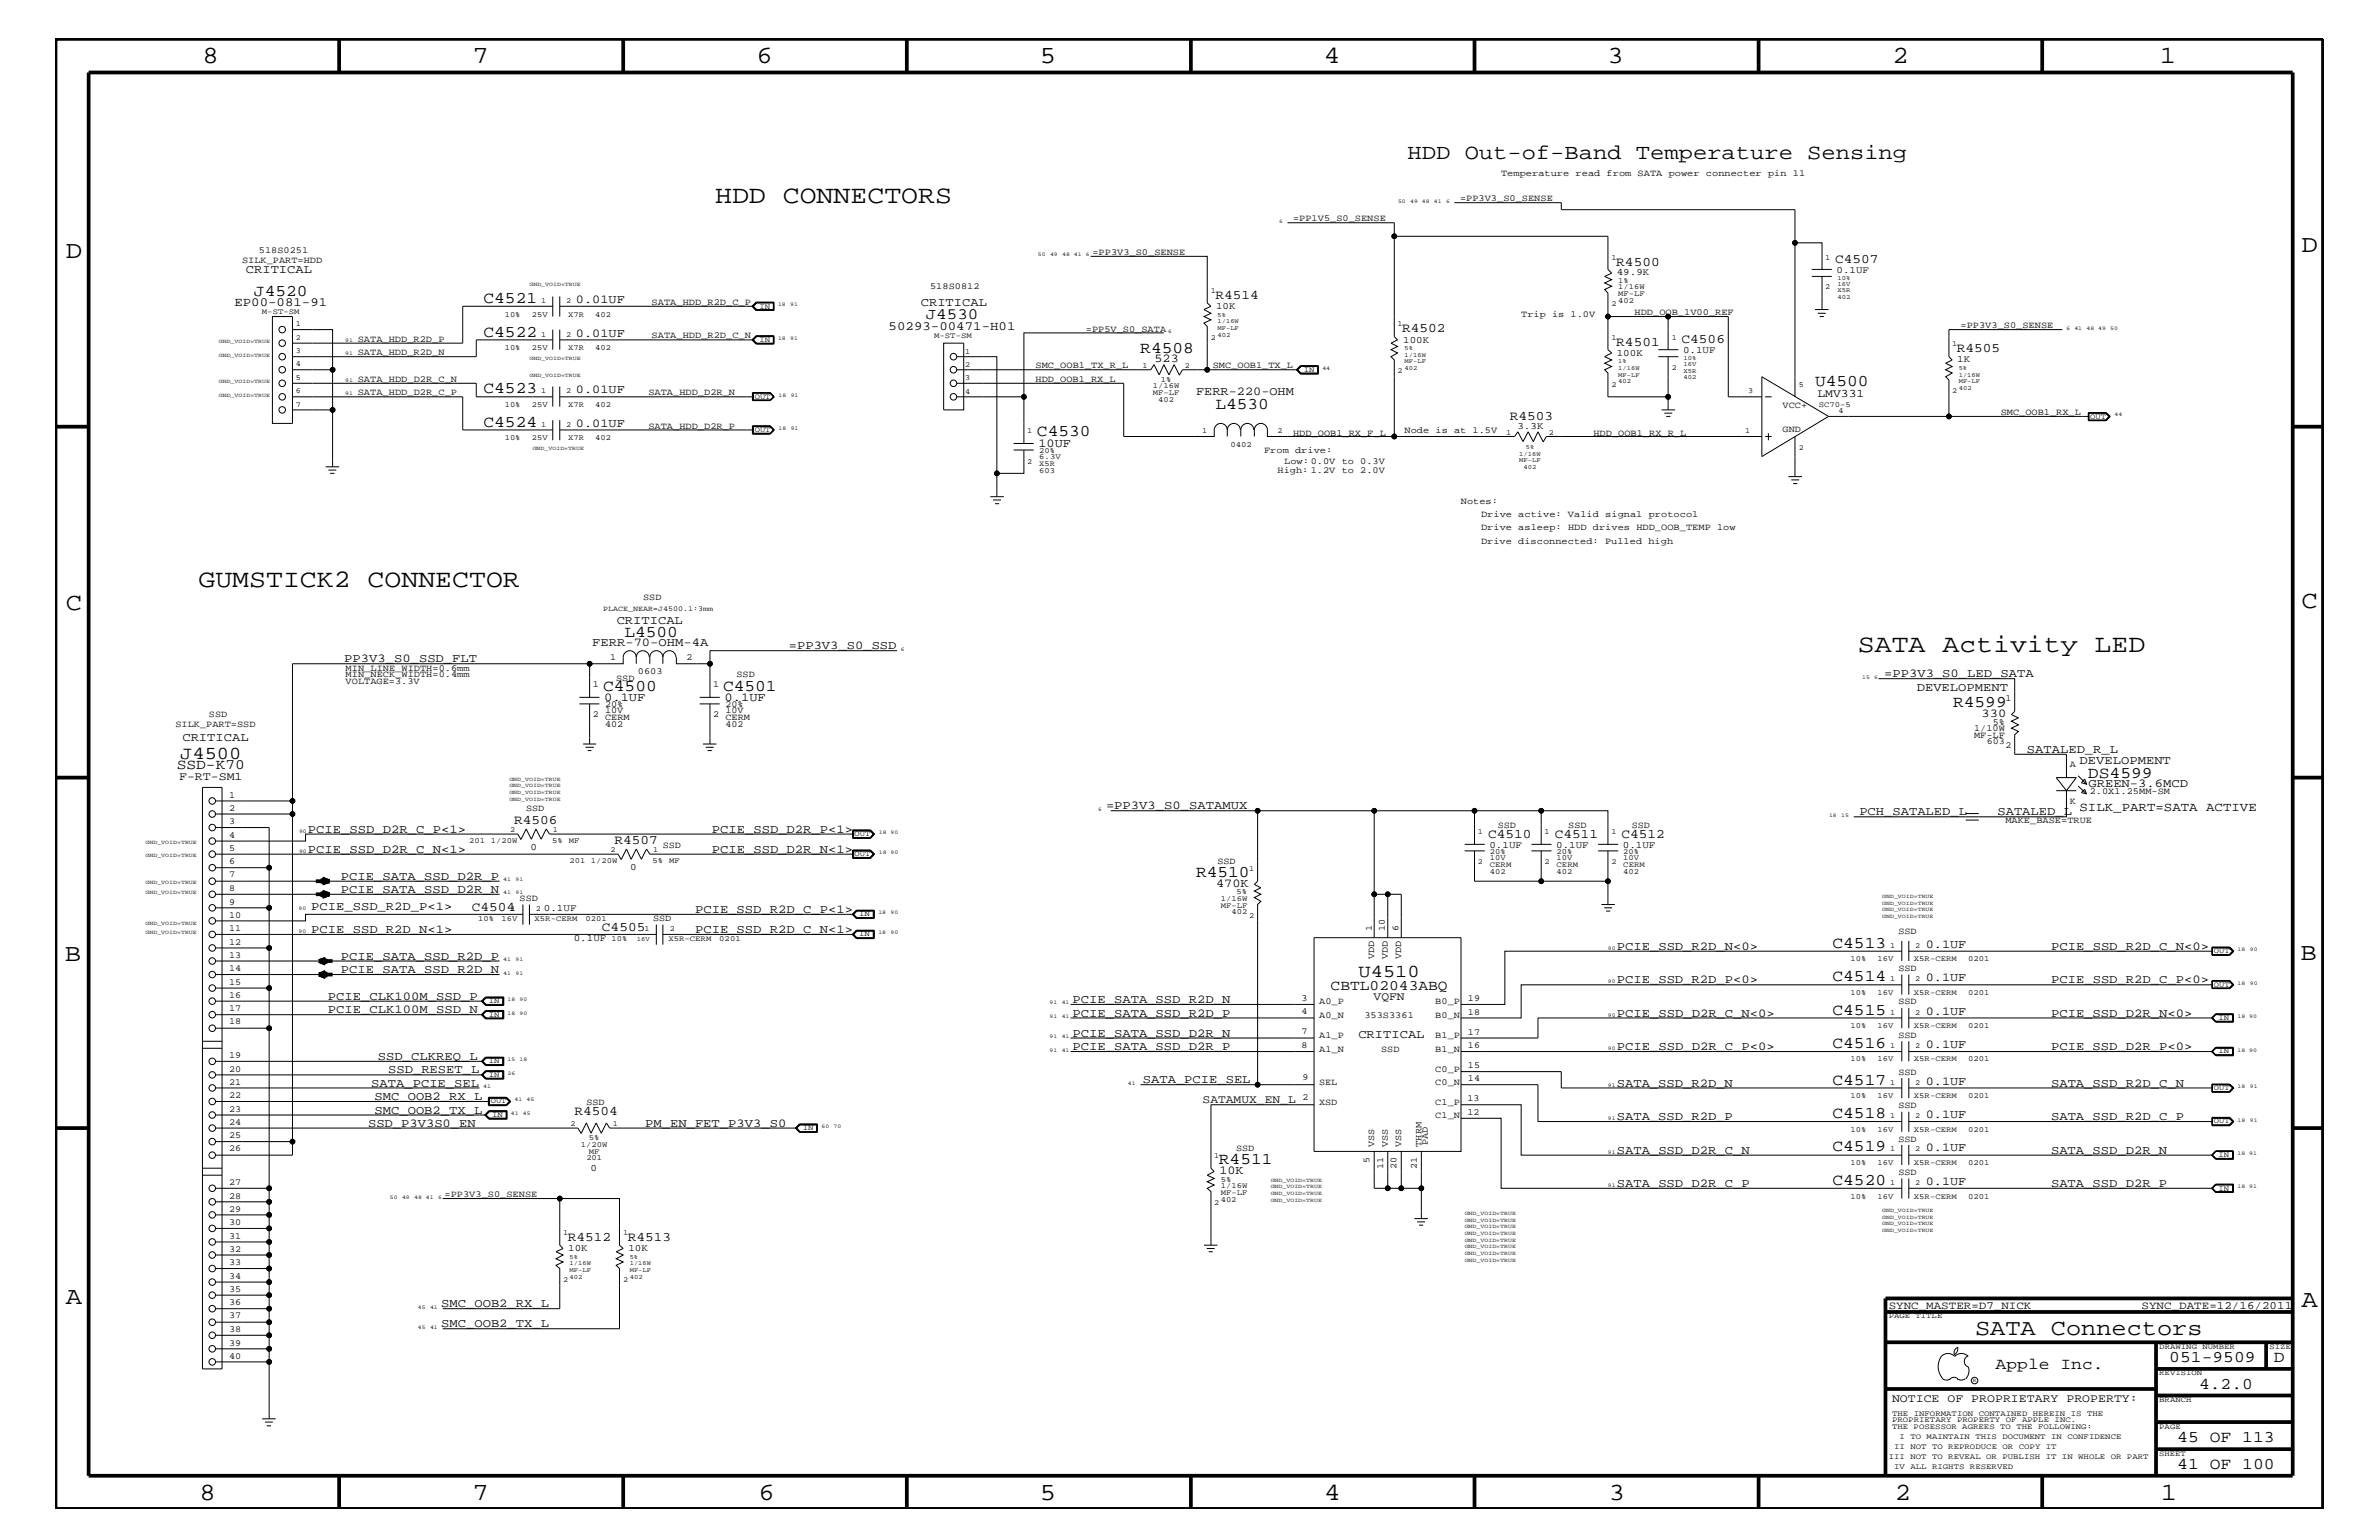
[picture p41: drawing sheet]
<svg xmlns="http://www.w3.org/2000/svg" width="432mm" height="279mm" viewBox="0 0 432 279" stroke-linecap="round" stroke-linejoin="round" font-family="sans-serif">
<defs><g id="words">
<g font-size="4.6">
<text x="129.8" y="36.8">HDD CONNECTORS</text>
<text x="36" y="106.5">GUMSTICK2 CONNECTOR</text>
<text x="337.2" y="118.2">SATA Activity LED</text>
</g>
<g font-size="4.5">
<text x="36.7" y="11.5">8</text>
<text x="85.8" y="11.5">7</text>
<text x="137.3" y="11.5">6</text>
<text x="188.7" y="11.5">5</text>
<text x="240.3" y="11.5">4</text>
<text x="291.8" y="11.5">3</text>
<text x="343.5" y="11.5">2</text>
<text x="392" y="11.5">1</text>
<text x="11.9" y="46.8">D</text>
<text x="417.7" y="45.7">D</text>
<text x="11.9" y="110.6">C</text>
<text x="417.7" y="110.3">C</text>
<text x="11.8" y="174.3">B</text>
<text x="417.6" y="174.2">B</text>
<text x="11.9" y="236.7">A</text>
<text x="417.7" y="237.1">A</text>
<text x="36.2" y="272.1">8</text>
<text x="85.8" y="272.1">7</text>
<text x="137.7" y="272.1">6</text>
<text x="188.7" y="272.1">5</text>
<text x="240.4" y="272.1">4</text>
<text x="292" y="272.1">3</text>
<text x="343.9" y="272.1">2</text>
<text x="392.2" y="272.1">1</text>
</g>
<text font-size="4.1" x="358.5" y="242.3">SATA Connectors</text>
<text font-size="3.9" x="255.5" y="28.9">HDD Out-of-Band Temperature Sensing</text>
<g font-size="3.3">
<text x="32.7" y="137.8">J4500</text>
<text x="246.6" y="177.2">U4510</text>
</g>
<g font-size="3">
<text x="46.1" y="53.6">J4520</text>
<text x="87.8" y="55">C4521</text>
<text x="87.8" y="61.1">C4522</text>
<text x="207" y="64">R4508</text>
<text x="87.8" y="71.3">C4523</text>
<text x="329.4" y="70">U4500</text>
<text x="87.8" y="77.4">C4524</text>
<text x="220.6" y="74.3">L4530</text>
<text x="188.2" y="79.2">C4530</text>
<text x="113.3" y="115.5">L4500</text>
<text x="109.5" y="125.3">C4500</text>
<text x="131.2" y="125.3">C4501</text>
<text x="354.5" y="128.3">R4599</text>
<text x="379" y="141.1">DS4599</text>
<text x="217.1" y="159.1">R4510</text>
<text x="332.6" y="172">C4513</text>
<text x="332.6" y="178">C4514</text>
<text x="332.6" y="184.1">C4515</text>
<text x="332.6" y="190.2">C4516</text>
<text x="332.6" y="196.8">C4517</text>
<text x="332.6" y="202.9">C4518</text>
<text x="332.6" y="208.9">C4519</text>
<text x="221.2" y="211.3">R4511</text>
<text x="332.6" y="215">C4520</text>
<text x="362.2" y="248.4">Apple Inc.</text>
<text x="393.7" y="247.1">051-9509</text>
<text x="399.2" y="252">4.2.0</text>
<text x="412.7" y="247.1">D</text>
<text x="395.2" y="261.6">45 OF 113</text>
<text x="395.2" y="266.6">41 OF 100</text>
</g>
<text font-size="2.9" x="168" y="57.9">J4530</text>
<g font-size="2.6">
<text x="32.1" y="139.6">SSD-K70</text>
<text x="241.5" y="179.7">CBTL02043ABQ</text>
</g>
<g font-size="2.4">
<text x="333.1" y="47.7">C4507</text>
<text x="293.4" y="48.2">R4500</text>
<text x="220.6" y="54.2">R4514</text>
<text x="254.5" y="60.3">R4502</text>
<text x="293.4" y="62.8">R4501</text>
<text x="305.2" y="62.3">C4506</text>
<text x="355.2" y="64">R4505</text>
<text x="274" y="76.2">R4503</text>
<text x="93.3" y="149.5">R4506</text>
<text x="111.5" y="153.2">R4507</text>
<text x="270.1" y="152">C4510</text>
<text x="282.2" y="152">C4511</text>
<text x="294.3" y="152">C4512</text>
<text x="85.6" y="165.3">C4504</text>
<text x="109.3" y="168.9">C4505</text>
<text x="104.3" y="202.3">R4504</text>
<text x="103" y="225.2">R4512</text>
<text x="114" y="225.2">R4513</text>
</g>
<g font-size="2.3">
<text x="42.5" y="55.6">EP00-081-91</text>
<text x="161.3" y="59.8">50293-00471-H01</text>
<text x="377.4" y="147.1">SILK_PART=SATA ACTIVE</text>
</g>
<g font-size="2.2">
<text x="44.6" y="49.6">CRITICAL</text>
<text x="104.5" y="55">0.01UF</text>
<text x="167.1" y="55.6">CRITICAL</text>
<text x="104.5" y="61.1">0.01UF</text>
<text x="209.6" y="65.7">523</text>
<text x="104.5" y="71.3">0.01UF</text>
<text x="217.1" y="71.7">FERR-220-OHM</text>
<text x="104.5" y="77.4">0.01UF</text>
<text x="188.5" y="81.1">10UF</text>
<text x="111.9" y="113.1">CRITICAL</text>
<text x="107.5" y="117.2">FERR-70-OHM-4A</text>
<text x="143.2" y="117.8">=PP3V3_S0_SSD</text>
<text x="62.5" y="120.2">PP3V3_S0_SSD_FLT</text>
<text x="342" y="122.9">=PP3V3_S0_LED_SATA</text>
<text x="347.9" y="125.4">DEVELOPMENT</text>
<text x="109.6" y="127.1">0.1UF</text>
<text x="131.5" y="127.1">0.1UF</text>
<text x="359.7" y="130.2">330</text>
<text x="33.1" y="134.4">CRITICAL</text>
<text x="367.9" y="136.6">SATALED_R_L</text>
<text x="377.4" y="138.6">DEVELOPMENT</text>
<text x="379.1" y="142.8">GREEN-3.6MCD</text>
<text x="200.7" y="146.8">=PP3V3_S0_SATAMUX</text>
<text x="337.5" y="147.9">PCH_SATALED_L</text>
<text x="362.5" y="147.9">SATALED_L</text>
<text x="55.9" y="154.7">PCIE_SSD_D2R_C_N&lt;1&gt;</text>
<text x="55.9" y="151.1">PCIE_SSD_D2R_C_P&lt;1&gt;</text>
<text x="129.2" y="154.7">PCIE_SSD_D2R_N&lt;1&gt;</text>
<text x="129.2" y="151.1">PCIE_SSD_D2R_P&lt;1&gt;</text>
<text x="61.9" y="159.6">PCIE_SATA_SSD_D2R_P</text>
<text x="61.9" y="162">PCIE_SATA_SSD_D2R_N</text>
<text x="220.7" y="160.9">470K</text>
<text x="56.5" y="165">PCIE_SSD_R2D_P&lt;1&gt;</text>
<text x="126.2" y="165.6">PCIE_SSD_R2D_C_P&lt;1&gt;</text>
<text x="56.5" y="169.3">PCIE_SSD_R2D_N&lt;1&gt;</text>
<text x="126.2" y="169.3">PCIE_SSD_R2D_C_N&lt;1&gt;</text>
<text x="293.5" y="172.3">PCIE_SSD_R2D_N&lt;0&gt;</text>
<text x="349.5" y="172">0.1UF</text>
<text x="372.3" y="172.3">PCIE_SSD_R2D_C_N&lt;0&gt;</text>
<text x="61.9" y="174.2">PCIE_SATA_SSD_R2D_P</text>
<text x="61.9" y="176.6">PCIE_SATA_SSD_R2D_N</text>
<text x="293.5" y="178.4">PCIE_SSD_R2D_P&lt;0&gt;</text>
<text x="349.5" y="178">0.1UF</text>
<text x="372.3" y="178.4">PCIE_SSD_R2D_C_P&lt;0&gt;</text>
<text x="59.5" y="181.4">PCIE_CLK100M_SSD_P</text>
<text x="59.5" y="183.8">PCIE_CLK100M_SSD_N</text>
<text x="194.6" y="182.1">PCIE_SATA_SSD_R2D_N</text>
<text x="194.6" y="184.4">PCIE_SATA_SSD_R2D_P</text>
<text x="293.5" y="184.4">PCIE_SSD_D2R_C_N&lt;0&gt;</text>
<text x="349.5" y="184.1">0.1UF</text>
<text x="372.3" y="184.4">PCIE_SSD_D2R_N&lt;0&gt;</text>
<text x="194.6" y="188.1">PCIE_SATA_SSD_D2R_N</text>
<text x="194.6" y="190.5">PCIE_SATA_SSD_D2R_P</text>
<text x="246.5" y="188.3">CRITICAL</text>
<text x="293.5" y="190.5">PCIE_SSD_D2R_C_P&lt;0&gt;</text>
<text x="349.5" y="190.2">0.1UF</text>
<text x="372.3" y="190.5">PCIE_SSD_D2R_P&lt;0&gt;</text>
<text x="67.4" y="197.2">SATA_PCIE_SEL</text>
<text x="68.6" y="192.3">SSD_CLKREQ_L</text>
<text x="70.4" y="194.8">SSD_RESET_L</text>
<text x="207.4" y="196.5">SATA_PCIE_SEL</text>
<text x="293.5" y="197.2">SATA_SSD_R2D_N</text>
<text x="349.5" y="196.8">0.1UF</text>
<text x="372.3" y="197.2">SATA_SSD_R2D_C_N</text>
<text x="68" y="202">SMC_OOB2_TX_L</text>
<text x="68" y="199.6">SMC_OOB2_RX_L</text>
<text x="293.5" y="203.2">SATA_SSD_R2D_P</text>
<text x="349.5" y="202.9">0.1UF</text>
<text x="372.3" y="203.2">SATA_SSD_R2D_C_P</text>
<text x="66.8" y="204.4">SSD_P3V3S0_EN</text>
<text x="117.1" y="204.4">PM_EN_FET_P3V3_S0</text>
<text x="293.5" y="209.3">SATA_SSD_D2R_C_N</text>
<text x="349.5" y="208.9">0.1UF</text>
<text x="372.3" y="209.3">SATA_SSD_D2R_N</text>
<text x="221.3" y="213">10K</text>
<text x="293.5" y="215.3">SATA_SSD_D2R_C_P</text>
<text x="349.5" y="215">0.1UF</text>
<text x="372.3" y="215.3">SATA_SSD_D2R_P</text>
<text x="80.1" y="237.2">SMC_OOB2_RX_L</text>
<text x="80.1" y="240.8">SMC_OOB2_TX_L</text>
</g>
<g font-size="2.1">
<text x="329.9" y="72.1">LMV331</text>
<text x="32.5" y="141.5">F-RT-SM1</text>
<text x="249.3" y="181.5">VQFN</text>
<text x="218.3" y="200.2">SATAMUX_EN_L</text>
<text x="343.4" y="254.4">NOTICE OF PROPRIETARY PROPERTY:</text>
</g>
<g font-size="2">
<text x="342.8" y="237.4">SYNC_MASTER=D7_NICK</text>
<text x="388.7" y="237.4">SYNC_DATE=12/16/2011</text>
</g>
<g font-size="1.8">
<text x="293.5" y="50">49.9K</text>
<text x="333.3" y="49.6">0.1UF</text>
<text x="220.7" y="56.1">10K</text>
<text x="254.7" y="62.2">100K</text>
<text x="293.5" y="64.5">100K</text>
<text x="305.5" y="64">0.1UF</text>
<text x="355.3" y="65.7">1K</text>
<text x="275.4" y="77.9">3.3K</text>
<text x="96.3" y="154.3">0</text>
<text x="270.3" y="153.8">0.1UF</text>
<text x="282.4" y="153.8">0.1UF</text>
<text x="294.6" y="153.8">0.1UF</text>
<text x="114.4" y="157.9">0</text>
<text x="98.7" y="165.3">0.1UF</text>
<text x="104.1" y="170.7">0.1UF</text>
<text x="107.2" y="212.5">0</text>
<text x="103.1" y="227">10K</text>
<text x="114" y="227">10K</text>
</g>
<g font-size="1.7">
<text x="272.5" y="31.9">Temperature read from SATA power connecter pin 11</text>
<text x="234.7" y="40.2">=PP1V5_S0_SENSE</text>
<text x="265" y="36.5">=PP3V3_S0_SENSE</text>
<text x="43.9" y="47.7">SILK_PART=HDD</text>
<text x="47" y="45.9">518S0251</text>
<text x="198.3" y="46.3">=PP3V3_S0_SENSE</text>
<text x="168.8" y="52.5">518S0812</text>
<text x="118.3" y="55.3">SATA_HDD_R2D_C_P</text>
<text x="276.1" y="57.4">Trip is 1.0V</text>
<text x="296.7" y="57.2">HDD_OOB_1V00_REF</text>
<text x="355.9" y="59.5">=PP3V3_S0_SENSE</text>
<text x="64.9" y="64.5">SATA_HDD_R2D_N</text>
<text x="64.9" y="62">SATA_HDD_R2D_P</text>
<text x="118.3" y="61.4">SATA_HDD_R2D_C_N</text>
<text x="197.1" y="60.2">=PP5V_S0_SATA</text>
<text x="64.9" y="69.3">SATA_HDD_D2R_C_N</text>
<text x="64.9" y="71.7">SATA_HDD_D2R_C_P</text>
<text x="117.7" y="71.7">SATA_HDD_D2R_N</text>
<text x="188" y="66.8">SMC_OOB1_TX_R_L</text>
<text x="188" y="69.3">HDD_OOB1_RX_L</text>
<text x="220.1" y="66.8">SMC_OOB1_TX_L</text>
<text x="117.7" y="77.8">SATA_HDD_D2R_P</text>
<text x="323.6" y="74">VCC+</text>
<text x="363.1" y="75.4">SMC_OOB1_RX_L</text>
<text x="229.4" y="82.2">From drive:</text>
<text x="234.7" y="79">HDD_OOB1_RX_F_L</text>
<text x="254.9" y="78.6">Node is at 1.5V</text>
<text x="289.2" y="79">HDD_OOB1_RX_R_L</text>
<text x="323.6" y="78.3">GND</text>
<text x="231.9" y="85.9">High: 1.2V to 2.0V</text>
<text x="233.1" y="84.1">Low: 0.0V to 0.3V</text>
<text x="265.2" y="91.4">Notes:</text>
<text x="268.8" y="93.8">Drive active: Valid signal protocol</text>
<text x="268.8" y="96.2">Drive asleep: HDD drives HDD_OOB_TEMP low</text>
<text x="268.8" y="98.7">Drive disconnected: Pulled high</text>
<text x="116.8" y="108.9">SSD</text>
<text x="110.7" y="119.8">1</text>
<text x="124.6" y="119.8">2</text>
<text x="62.7" y="122.9">MIN_NECK_WIDTH=0.4mm</text>
<text x="62.7" y="121.7">MIN_LINE_WIDTH=0.6mm</text>
<text x="62.7" y="124.1">VOLTAGE=3.3V</text>
<text x="107.6" y="124.7">1</text>
<text x="111.8" y="123.5">SSD</text>
<text x="115.8" y="122.4">0603</text>
<text x="129.5" y="124.7">1</text>
<text x="133.7" y="122.9">SSD</text>
<text x="31.8" y="131.9">SILK_PART=SSD</text>
<text x="37.9" y="130.2">SSD</text>
<text x="107.6" y="130.2">2</text>
<text x="109.8" y="131.9">402</text>
<text x="109.8" y="128.3">20%</text>
<text x="109.8" y="129.4">10V</text>
<text x="109.8" y="130.7">CERM</text>
<text x="129.5" y="130.2">2</text>
<text x="131.7" y="128.3">20%</text>
<text x="131.7" y="129.4">10V</text>
<text x="131.7" y="131.9">402</text>
<text x="131.7" y="130.7">CERM</text>
<text x="361.7" y="131.5">5%</text>
<text x="364" y="127.2">1</text>
<text x="358.3" y="133.9">MF-LF</text>
<text x="358.3" y="132.7">1/10W</text>
<text x="360.6" y="135.1">603</text>
<text x="364" y="135.7">2</text>
<text x="375.7" y="139.2">A</text>
<text x="41.6" y="144.7">1</text>
<text x="41.6" y="147.1">2</text>
<text x="41.6" y="149.5">3</text>
<text x="95.5" y="147.1">SSD</text>
<text x="364" y="149.4">MAKE_BASE=TRUE</text>
<text x="375.7" y="145.9">K</text>
<text x="379.3" y="144">2.0X1.25MM-SM</text>
<text x="41.6" y="152">4</text>
<text x="41.6" y="154.4">5</text>
<text x="120.3" y="153.8">SSD</text>
<text x="271.9" y="150.1">SSD</text>
<text x="284.6" y="150.1">SSD</text>
<text x="296.2" y="150.1">SSD</text>
<text x="41.6" y="156.8">6</text>
<text x="41.6" y="159.2">7</text>
<text x="41.6" y="161.7">8</text>
<text x="221" y="156.8">SSD</text>
<text x="41.6" y="166.5">10</text>
<text x="41.6" y="164.1">9</text>
<text x="94.3" y="163.5">SSD</text>
<text x="118.5" y="167.1">SSD</text>
<text x="41.6" y="168.9">11</text>
<text x="41.6" y="171.4">12</text>
<text x="41.6" y="173.8">13</text>
<text x="249" y="168.9" transform="rotate(-90 249 168.9)">1</text>
<text x="249.4" y="173.9" transform="rotate(-90 249.4 173.9)">VDD</text>
<text x="251.4" y="168.9" transform="rotate(-90 251.4 168.9)">10</text>
<text x="251.9" y="173.9" transform="rotate(-90 251.9 173.9)">VDD</text>
<text x="253.8" y="168.9" transform="rotate(-90 253.8 168.9)">6</text>
<text x="254.3" y="173.9" transform="rotate(-90 254.3 173.9)">VDD</text>
<text x="344.6" y="169.5">SSD</text>
<text x="41.6" y="176.2">14</text>
<text x="41.6" y="178.7">15</text>
<text x="344.6" y="176.2">SSD</text>
<text x="41.6" y="181">16</text>
<text x="41.6" y="183.5">17</text>
<text x="41.6" y="185.9">18</text>
<text x="236.2" y="184">4</text>
<text x="236.2" y="181.6">3</text>
<text x="239.4" y="182.2">A0_P</text>
<text x="239.4" y="184.7">A0_N</text>
<text x="247.6" y="184.7">353S3361</text>
<text x="260.5" y="182.2">B0_P</text>
<text x="260.5" y="184.7">B0_N</text>
<text x="266.4" y="184.1">18</text>
<text x="266.4" y="181.6">19</text>
<text x="344.6" y="182.2">SSD</text>
<text x="41.6" y="192">19</text>
<text x="236.2" y="190.1">8</text>
<text x="236.2" y="187.6">7</text>
<text x="239.4" y="188.3">A1_P</text>
<text x="239.4" y="190.8">A1_N</text>
<text x="250.7" y="190.8">SSD</text>
<text x="260.5" y="188.3">B1_P</text>
<text x="260.5" y="190.8">B1_N</text>
<text x="266.4" y="190.2">16</text>
<text x="266.4" y="187.7">17</text>
<text x="344.6" y="188.3">SSD</text>
<text x="41.6" y="194.4">20</text>
<text x="41.6" y="196.8">21</text>
<text x="236.4" y="195.9">9</text>
<text x="239.4" y="196.8">SEL</text>
<text x="260.5" y="194.4">C0_P</text>
<text x="260.5" y="196.8">C0_N</text>
<text x="266.4" y="196.2">14</text>
<text x="266.4" y="193.7">15</text>
<text x="344.6" y="195">SSD</text>
<text x="41.6" y="199.2">22</text>
<text x="41.6" y="201.7">23</text>
<text x="106.4" y="200.4">SSD</text>
<text x="236.4" y="199.6">2</text>
<text x="239.4" y="200.4">XSD</text>
<text x="260.5" y="200.4">C1_P</text>
<text x="260.5" y="202.9">C1_N</text>
<text x="266.4" y="202.3">12</text>
<text x="266.4" y="199.8">13</text>
<text x="344.6" y="201">SSD</text>
<text x="41.6" y="204.1">24</text>
<text x="41.6" y="206.5">25</text>
<text x="41.6" y="208.9">26</text>
<text x="224.4" y="208.9">SSD</text>
<text x="249.4" y="208.1" transform="rotate(-90 249.4 208.1)">VSS</text>
<text x="251.9" y="208.1" transform="rotate(-90 251.9 208.1)">VSS</text>
<text x="254.3" y="208.1" transform="rotate(-90 254.3 208.1)">VSS</text>
<text x="258" y="208.1" transform="rotate(-90 258 208.1)">THRM</text>
<text x="259.2" y="207.7" transform="rotate(-90 259.2 207.7)">PAD</text>
<text x="344.6" y="207.1">SSD</text>
<text x="41.6" y="215">27</text>
<text x="248.6" y="211" transform="rotate(-90 248.6 211)">5</text>
<text x="251" y="212.1" transform="rotate(-90 251 212.1)">11</text>
<text x="253.5" y="212.1" transform="rotate(-90 253.5 212.1)">20</text>
<text x="257.1" y="212.1" transform="rotate(-90 257.1 212.1)">21</text>
<text x="344.6" y="213.2">SSD</text>
<text x="41.6" y="217.5">28</text>
<text x="41.6" y="219.8">29</text>
<text x="80.7" y="217.2">=PP3V3_S0_SENSE</text>
<text x="41.6" y="222.3">30</text>
<text x="41.6" y="224.7">31</text>
<text x="41.6" y="227.1">32</text>
<text x="41.6" y="229.6">33</text>
<text x="41.6" y="232">34</text>
<text x="41.6" y="239.2">37</text>
<text x="41.6" y="234.4">35</text>
<text x="41.6" y="236.8">36</text>
<text x="41.6" y="241.7">38</text>
<text x="41.6" y="244.1">39</text>
<text x="41.6" y="246.5">40</text>
</g>
<g font-size="1.4">
<text x="292.5" y="47.1">1</text>
<text x="331.3" y="47.1">1</text>
<text x="219.8" y="53.2">1</text>
<text x="293.7" y="51.3">1%</text>
<text x="293.7" y="52.5">1/16W</text>
<text x="293.7" y="53.8">MF-LF</text>
<text x="331.3" y="52.5">2</text>
<text x="47.5" y="56.9">M-ST-SM</text>
<text x="53.7" y="59.2">1</text>
<text x="91.6" y="57.4">10%</text>
<text x="96.5" y="57.4">25V</text>
<text x="98.2" y="55">1</text>
<text x="102.8" y="55">2</text>
<text x="103.1" y="57.4">X7R</text>
<text x="108" y="57.4">402</text>
<text x="137.8" y="56">IN</text>
<text x="253.7" y="59.2">1</text>
<text x="292.5" y="55.6">2</text>
<text x="293.7" y="55">402</text>
<text x="53.7" y="61.7">2</text>
<text x="53.7" y="64">3</text>
<text x="91.6" y="63.4">10%</text>
<text x="96.5" y="63.4">25V</text>
<text x="98.2" y="61.1">1</text>
<text x="102.8" y="61.1">2</text>
<text x="103.1" y="63.4">X7R</text>
<text x="108" y="63.4">402</text>
<text x="137.8" y="62">IN</text>
<text x="169.5" y="61.3">M-ST-SM</text>
<text x="175.2" y="64.2">1</text>
<text x="219.8" y="61.7">2</text>
<text x="292.5" y="61.7">1</text>
<text x="303.4" y="61.7">1</text>
<text x="354.3" y="62.9">1</text>
<text x="53.7" y="66.5">4</text>
<text x="53.7" y="68.9">5</text>
<text x="53.7" y="71.3">6</text>
<text x="98.2" y="71.3">1</text>
<text x="102.8" y="71.3">2</text>
<text x="175.2" y="66.7">2</text>
<text x="175.2" y="69">3</text>
<text x="175.2" y="71.5">4</text>
<text x="207.3" y="66.7">1</text>
<text x="209.3" y="70.5">1/16W</text>
<text x="209.3" y="71.7">MF-LF</text>
<text x="210.7" y="69.3">1%</text>
<text x="215.1" y="66.7">2</text>
<text x="236.6" y="67.5">IN</text>
<text x="253.7" y="67.7">2</text>
<text x="292.5" y="70.1">2</text>
<text x="303.4" y="67.1">2</text>
<text x="317.3" y="71.3">3</text>
<text x="326.5" y="70.1">5</text>
<text x="354.3" y="71.3">2</text>
<text x="53.7" y="73.8">7</text>
<text x="91.6" y="73.8">10%</text>
<text x="96.5" y="73.8">25V</text>
<text x="98.2" y="77.4">1</text>
<text x="102.8" y="77.4">2</text>
<text x="103.1" y="73.8">X7R</text>
<text x="108" y="73.8">402</text>
<text x="137" y="72.3">OUT</text>
<text x="210.2" y="72.9">402</text>
<text x="330.1" y="73.8">SC70-5</text>
<text x="333.7" y="75">4</text>
<text x="379.4" y="76">OUT</text>
<text x="91.6" y="79.9">10%</text>
<text x="96.5" y="79.9">25V</text>
<text x="103.1" y="79.9">X7R</text>
<text x="108" y="79.9">402</text>
<text x="137" y="78.3">OUT</text>
<text x="186.4" y="78.6">1</text>
<text x="188.6" y="82.2">20%</text>
<text x="188.6" y="83.3">6.3V</text>
<text x="218.2" y="78.6">1</text>
<text x="223.4" y="81.1">0402</text>
<text x="231.9" y="78.6">2</text>
<text x="273.4" y="78.9">1</text>
<text x="281.1" y="78.9">2</text>
<text x="316.7" y="78.6">1</text>
<text x="326.5" y="81.6">2</text>
<text x="186.4" y="84.1">2</text>
<text x="188.6" y="84.5">X5R</text>
<text x="188.6" y="85.8">603</text>
<text x="109.5" y="110.8">PLACE_NEAR=J4500.1:3mm</text>
<text x="85.2" y="152.9">201</text>
<text x="89.1" y="152.9">1/20W</text>
<text x="92.6" y="151">2</text>
<text x="100.2" y="152.9">5%</text>
<text x="100.3" y="151">1</text>
<text x="103.3" y="152.9">MF</text>
<text x="110.8" y="154.6">2</text>
<text x="118.5" y="154.6">1</text>
<text x="155.1" y="151.8">OUT</text>
<text x="155.1" y="155.4">OUT</text>
<text x="268.2" y="151.3">1</text>
<text x="270.4" y="155">20%</text>
<text x="280.3" y="151.3">1</text>
<text x="282.5" y="155">20%</text>
<text x="292.5" y="151.3">1</text>
<text x="294.6" y="155">20%</text>
<text x="103.4" y="156.6">201</text>
<text x="107.2" y="156.6">1/20W</text>
<text x="118.4" y="156.6">5%</text>
<text x="121.5" y="156.6">MF</text>
<text x="226.7" y="158">1</text>
<text x="268.2" y="156.8">2</text>
<text x="270.4" y="157.3">CERM</text>
<text x="270.4" y="156.1">10V</text>
<text x="270.4" y="158.5">402</text>
<text x="280.3" y="156.8">2</text>
<text x="282.5" y="156.1">10V</text>
<text x="282.5" y="158.5">402</text>
<text x="282.5" y="157.3">CERM</text>
<text x="292.5" y="156.8">2</text>
<text x="294.6" y="156.1">10V</text>
<text x="294.6" y="158.5">402</text>
<text x="294.6" y="157.3">CERM</text>
<text x="86.8" y="167.1">10%</text>
<text x="91" y="167.1">16V</text>
<text x="92.7" y="165.3">1</text>
<text x="97" y="167.1">X5R-CERM</text>
<text x="97.3" y="165.3">2</text>
<text x="106.3" y="167.1">0201</text>
<text x="156" y="166.2">IN</text>
<text x="221.6" y="163.5">1/16W</text>
<text x="221.6" y="164.7">MF-LF</text>
<text x="223.5" y="165.9">402</text>
<text x="224.5" y="162.2">5%</text>
<text x="226.7" y="166.5">2</text>
<text x="111" y="170.7">10%</text>
<text x="117" y="168.9">1</text>
<text x="121.3" y="170.7">X5R-CERM</text>
<text x="121.6" y="168.9">2</text>
<text x="130.6" y="170.7">0201</text>
<text x="156" y="169.9">IN</text>
<text x="343.1" y="172">1</text>
<text x="347.6" y="172">2</text>
<text x="401.8" y="172.9">OUT</text>
<text x="335.9" y="174.4">10%</text>
<text x="340.8" y="174.4">16V</text>
<text x="343.1" y="178">1</text>
<text x="347.4" y="174.4">X5R-CERM</text>
<text x="347.6" y="178">2</text>
<text x="357.2" y="174.4">0201</text>
<text x="401.8" y="179">OUT</text>
<text x="88.7" y="184.4">IN</text>
<text x="88.7" y="182.1">IN</text>
<text x="335.9" y="180.5">10%</text>
<text x="340.8" y="180.5">16V</text>
<text x="343.1" y="184.1">1</text>
<text x="347.4" y="180.5">X5R-CERM</text>
<text x="347.6" y="184.1">2</text>
<text x="357.2" y="180.5">0201</text>
<text x="402.7" y="185">IN</text>
<text x="335.9" y="186.5">10%</text>
<text x="340.8" y="186.5">16V</text>
<text x="343.1" y="190.2">1</text>
<text x="347.4" y="186.5">X5R-CERM</text>
<text x="347.6" y="190.2">2</text>
<text x="357.2" y="186.5">0201</text>
<text x="402.7" y="191.1">IN</text>
<text x="88.7" y="192.9">IN</text>
<text x="88.7" y="195.4">IN</text>
<text x="335.9" y="192.6">10%</text>
<text x="340.8" y="192.6">16V</text>
<text x="343.1" y="196.8">1</text>
<text x="347.4" y="192.6">X5R-CERM</text>
<text x="347.6" y="196.8">2</text>
<text x="357.2" y="192.6">0201</text>
<text x="401.8" y="197.8">OUT</text>
<text x="89.1" y="200.2">OUT</text>
<text x="89.3" y="202.6">IN</text>
<text x="335.9" y="199.2">10%</text>
<text x="340.8" y="199.2">16V</text>
<text x="343.1" y="202.9">1</text>
<text x="347.4" y="199.2">X5R-CERM</text>
<text x="347.6" y="202.9">2</text>
<text x="357.2" y="199.2">0201</text>
<text x="401.8" y="203.8">OUT</text>
<text x="103.5" y="204.3">2</text>
<text x="105.5" y="208.1">1/20W</text>
<text x="106.9" y="206.9">5%</text>
<text x="106.9" y="209.3">MF</text>
<text x="111.3" y="204.3">1</text>
<text x="145.7" y="205.1">IN</text>
<text x="335.9" y="205.3">10%</text>
<text x="340.8" y="205.3">16V</text>
<text x="343.1" y="208.9">1</text>
<text x="347.4" y="205.3">X5R-CERM</text>
<text x="347.6" y="208.9">2</text>
<text x="357.2" y="205.3">0201</text>
<text x="402.7" y="209.9">IN</text>
<text x="106.4" y="210.5">201</text>
<text x="220.4" y="210.2">1</text>
<text x="221.6" y="214.4">5%</text>
<text x="221.6" y="215.6">1/16W</text>
<text x="335.9" y="211.4">10%</text>
<text x="340.8" y="211.4">16V</text>
<text x="343.1" y="215">1</text>
<text x="347.4" y="211.4">X5R-CERM</text>
<text x="347.6" y="215">2</text>
<text x="357.2" y="211.4">0201</text>
<text x="220.4" y="218.6">2</text>
<text x="221.6" y="218">402</text>
<text x="221.6" y="216.9">MF-LF</text>
<text x="335.9" y="217.5">10%</text>
<text x="340.8" y="217.5">16V</text>
<text x="347.4" y="217.5">X5R-CERM</text>
<text x="357.2" y="217.5">0201</text>
<text x="402.7" y="216">IN</text>
<text x="102.2" y="224.1">1</text>
<text x="113.1" y="224.1">1</text>
<text x="102.2" y="232.6">2</text>
<text x="113.1" y="232.6">2</text>
<text x="342.8" y="239.2">PAGE TITLE</text>
<text x="391.9" y="244.7">DRAWING NUMBER</text>
<text x="411.9" y="244.7">SIZE</text>
<text x="391.9" y="249.5">REVISION</text>
<text x="343.4" y="256.8">THE INFORMATION CONTAINED HEREIN IS THE</text>
<text x="391.9" y="254.4">BRANCH</text>
<text x="343.4" y="259.3">THE POSESSOR AGREES TO THE FOLLOWING:</text>
<text x="343.4" y="258">PROPRIETARY PROPERTY OF APPLE INC.</text>
<text x="343.8" y="262.9">II NOT TO REPRODUCE OR COPY IT</text>
<text x="344.8" y="261.1">I TO MAINTAIN THIS DOCUMENT IN CONFIDENCE</text>
<text x="391.9" y="259.3">PAGE</text>
<text x="342.8" y="264.7">III NOT TO REVEAL OR PUBLISH IT IN WHOLE OR PART</text>
<text x="343.8" y="266.6">IV ALL RIGHTS RESERVED</text>
<text x="391.9" y="264.1">SHEET</text>
</g>
<g font-size="1.2">
<text x="333.5" y="50.7">10%</text>
<text x="333.5" y="53">X5R</text>
<text x="333.5" y="51.8">16V</text>
<text x="221" y="57.4">5%</text>
<text x="221" y="58.6">1/16W</text>
<text x="221" y="59.8">MF-LF</text>
<text x="333.5" y="54.2">402</text>
<text x="221" y="61.1">402</text>
<text x="254.9" y="63.4">5%</text>
<text x="254.9" y="64.7">1/16W</text>
<text x="254.9" y="65.9">MF-LF</text>
<text x="293.7" y="65.9">1%</text>
<text x="305.6" y="65.3">10%</text>
<text x="254.9" y="67.1">402</text>
<text x="293.7" y="67.1">1/16W</text>
<text x="293.7" y="68.4">MF-LF</text>
<text x="293.7" y="69.5">402</text>
<text x="305.6" y="68.8">402</text>
<text x="305.6" y="66.4">16V</text>
<text x="305.6" y="67.6">X5R</text>
<text x="355.5" y="68.4">1/16W</text>
<text x="355.5" y="69.5">MF-LF</text>
<text x="355.5" y="70.7">402</text>
<text x="355.5" y="67.1">5%</text>
<text x="275.8" y="83.8">MF-LF</text>
<text x="275.8" y="82.7">1/16W</text>
<text x="276.9" y="81.4">5%</text>
<text x="276.5" y="85">402</text>
<text x="115.6" y="170.7">16V</text>
<text x="103.4" y="232">402</text>
<text x="103.4" y="228.4">5%</text>
<text x="103.4" y="230.7">MF-LF</text>
<text x="103.4" y="229.6">1/16W</text>
<text x="114.3" y="228.4">5%</text>
<text x="114.3" y="232">402</text>
<text x="114.3" y="230.7">MF-LF</text>
<text x="114.3" y="229.6">1/16W</text>
</g>
<g font-size="1">
<text x="232.2" y="40.4">6</text>
<text x="253.7" y="36.8">50</text>
<text x="255.9" y="36.8">49 48</text>
<text x="260.3" y="36.8">41</text>
<text x="262.5" y="36.8">6</text>
<text x="188.4" y="46.5">50</text>
<text x="190.6" y="46.5">49</text>
<text x="192.8" y="46.5">48 41</text>
<text x="197.1" y="46.5">6</text>
<text x="96.1" y="51.9">GND_VOID=TRUE</text>
<text x="141.2" y="55.6">18</text>
<text x="143.4" y="55.6">91</text>
<text x="375.1" y="59.8">6</text>
<text x="376.5" y="59.8">41</text>
<text x="378.7" y="59.8">48 49</text>
<text x="383" y="59.8">50</text>
<text x="39.7" y="64.7">GND_VOID=TRUE</text>
<text x="39.7" y="62.3">GND_VOID=TRUE</text>
<text x="62.7" y="64.5">91</text>
<text x="62.7" y="62">91</text>
<text x="96.1" y="65.3">GND_VOID=TRUE</text>
<text x="141.2" y="61.7">18</text>
<text x="143.4" y="61.7">91</text>
<text x="212" y="60.4">6</text>
<text x="39.7" y="69.5">GND_VOID=TRUE</text>
<text x="39.7" y="72">GND_VOID=TRUE</text>
<text x="62.7" y="69.3">91</text>
<text x="62.7" y="71.7">91</text>
<text x="96.1" y="68.4">GND_VOID=TRUE</text>
<text x="141.3" y="72">18</text>
<text x="143.5" y="72">91</text>
<text x="240" y="67.1">44</text>
<text x="383.8" y="75.6">44</text>
<text x="96.7" y="81.6">GND_VOID=TRUE</text>
<text x="141.3" y="78">18</text>
<text x="143.5" y="78">91</text>
<text x="163.5" y="118.1">6</text>
<text x="338" y="123.1">15</text>
<text x="340.2" y="123.1">6</text>
<text x="92.5" y="141.7">GND_VOID=TRUE</text>
<text x="92.5" y="142.9">GND_VOID=TRUE</text>
<text x="92.5" y="144">GND_VOID=TRUE</text>
<text x="92.5" y="145.3">GND_VOID=TRUE</text>
<text x="199.3" y="147.1">6</text>
<text x="332" y="148.2">18</text>
<text x="334.2" y="148.2">15</text>
<text x="26.4" y="153.2">GND_VOID=TRUE</text>
<text x="26.4" y="155.6">GND_VOID=TRUE</text>
<text x="54.3" y="154.7">90</text>
<text x="54.3" y="151.1">90</text>
<text x="159.5" y="151.3">18 90</text>
<text x="159.5" y="155">18 90</text>
<text x="26.4" y="160.5">GND_VOID=TRUE</text>
<text x="91.4" y="159.9">41</text>
<text x="93.6" y="159.9">91</text>
<text x="26.4" y="162.2">GND_VOID=TRUE</text>
<text x="26.4" y="167.8">GND_VOID=TRUE</text>
<text x="54.2" y="165">90</text>
<text x="91.4" y="162.2">41</text>
<text x="93.6" y="162.2">91</text>
<text x="159.4" y="165.9">18</text>
<text x="161.6" y="165.9">90</text>
<text x="341.6" y="162.8">GND_VOID=TRUE</text>
<text x="341.6" y="164.1">GND_VOID=TRUE</text>
<text x="341.6" y="165.3">GND_VOID=TRUE</text>
<text x="341.6" y="166.5">GND_VOID=TRUE</text>
<text x="26.4" y="169.5">GND_VOID=TRUE</text>
<text x="54.2" y="169.3">90</text>
<text x="159.4" y="169.5">18</text>
<text x="161.6" y="169.5">90</text>
<text x="291.8" y="172.3">90</text>
<text x="406.1" y="172.6">18</text>
<text x="408.3" y="172.6">90</text>
<text x="91.4" y="174.4">41</text>
<text x="91.4" y="176.8">41</text>
<text x="93.6" y="174.4">91</text>
<text x="93.6" y="176.8">91</text>
<text x="291.8" y="178.4">90</text>
<text x="406.1" y="178.7">18</text>
<text x="408.3" y="178.7">90</text>
<text x="92.1" y="184.1">18</text>
<text x="92.1" y="181.6">18</text>
<text x="94.3" y="184.1">90</text>
<text x="94.3" y="181.6">90</text>
<text x="190.5" y="182.2">91</text>
<text x="190.5" y="184.7">91</text>
<text x="192.7" y="182.2">41</text>
<text x="192.7" y="184.7">41</text>
<text x="291.8" y="184.4">90</text>
<text x="406.1" y="184.7">18 90</text>
<text x="190.5" y="188.3">91</text>
<text x="190.5" y="190.8">91</text>
<text x="192.7" y="188.3">41</text>
<text x="192.7" y="190.8">41</text>
<text x="291.8" y="190.5">90</text>
<text x="406.1" y="190.8">18 90</text>
<text x="87.7" y="197.4">41</text>
<text x="92.1" y="192.6">15</text>
<text x="92.1" y="195">26</text>
<text x="94.3" y="192.6">18</text>
<text x="204.7" y="196.8">41</text>
<text x="291.8" y="197.2">91</text>
<text x="406.1" y="197.4">18</text>
<text x="408.3" y="197.4">91</text>
<text x="92.7" y="202.3">41</text>
<text x="93.4" y="199.8">41</text>
<text x="94.9" y="202.3">45</text>
<text x="95.6" y="199.8">45</text>
<text x="291.8" y="203.2">91</text>
<text x="406.1" y="203.5">18</text>
<text x="408.3" y="203.5">91</text>
<text x="149.1" y="204.7">60</text>
<text x="151.3" y="204.7">70</text>
<text x="291.8" y="209.3">91</text>
<text x="406.1" y="209.6">18 91</text>
<text x="230.6" y="215.6">GND_VOID=TRUE</text>
<text x="230.6" y="214.4">GND_VOID=TRUE</text>
<text x="291.8" y="215.3">91</text>
<text x="406.1" y="215.6">18 91</text>
<text x="70.8" y="217.5">50</text>
<text x="73" y="217.5">49</text>
<text x="75.2" y="217.5">48 41</text>
<text x="79.5" y="217.5">6</text>
<text x="230.6" y="216.9">GND_VOID=TRUE</text>
<text x="230.6" y="218">GND_VOID=TRUE</text>
<text x="265.9" y="220.4">GND_VOID=TRUE</text>
<text x="265.9" y="221.7">GND_VOID=TRUE</text>
<text x="341.6" y="219.8">GND_VOID=TRUE</text>
<text x="341.6" y="221.1">GND_VOID=TRUE</text>
<text x="265.9" y="222.9">GND_VOID=TRUE</text>
<text x="265.9" y="224.1">GND_VOID=TRUE</text>
<text x="265.9" y="225.3">GND_VOID=TRUE</text>
<text x="265.9" y="226.5">GND_VOID=TRUE</text>
<text x="265.9" y="227.7">GND_VOID=TRUE</text>
<text x="341.6" y="222.3">GND_VOID=TRUE</text>
<text x="341.6" y="223.5">GND_VOID=TRUE</text>
<text x="265.9" y="229">GND_VOID=TRUE</text>
<text x="75.9" y="237.4">45</text>
<text x="78.1" y="237.4">41</text>
<text x="75.9" y="241.1">45</text>
<text x="78.1" y="241.1">41</text>
<text x="358.1" y="250.7">R</text>
</g>
</g></defs>
<g fill="none" stroke="#000" stroke-width=".18">
<path d="M264 36.8h19.4v1.2h42.4v6.1h4.9v4.8M49.4 57.4h3.7v19.4h-3.7zM53.1 59.8h7.3v7.3h-7.3M100.3 55.6h-16.3v6.7h-30.9M100.3 53.8v3.6M100.3 59.8v3.6M101.6 53.8v3.6M101.6 59.8v3.6M101.6 55.6h35.1M137.2 54.8h3.3v1.5h-3.3l-.7-.7zM137.3 54.9l-.6 .7 .6 .6h3.1v-1.3M140.4 55h-3.1l-.6 .6 .6 .6h3.1"/>
<path d="M140.5 54.9h-3.3l-.6 .7 .6 .7M198 46.5h21.1v8.5l.7 .6-1.3 .6 1.3 .6-1.3 .6 1.3 .6-1.3 .6 .6 .6v7.9M233.7 40.4h19.4v20.7l.6 .6-1.2 .6 1.2 .6-1.2 .5 1.2 .6-1.2 .7 .6 .6v13.9h-23.1v-1.2a1.19 1.19 0 0 0-1.1-1.2 1.19 1.19 0 0 0-1.2 1.2v1.2M253.1 42.9h38.7v6l.7 .7-1.2 .6 1.2 .5-1.2 .6 1.2 .6-1.2 .6 .5 .7v4.2h11M291.8 57.4v6l.7 .6-1.2 .7 1.2 .6-1.2 .6 1.2 .6-1.2 .6 .5 .6v4.3h11M325.8 44.1v27.9M328.8 50.2h3.7M328.8 48.9h3.7M329.4 56.2h2.5M329.9 56.8h1.5M330.3 57.4h.7M330.7 50.2v6"/>
<path d="M374.3 59.8h-20.6v4.9l.6 .6-1.2 .6 1.2 .6-1.2 .6 1.2 .6-1.2 .7 .6 .5v6.7h25.4M53.1 74.4h7.3v10.3M53.1 72h30.9v6h16.3M53.1 69.5h33.3v2.5h13.9M60.4 67.1v7.3M100.3 61.7h-13.9v3h-33.3M100.3 70.1v3.7M100.3 76.2v3.7M101.6 72h35.1M101.6 70.1v3.7M101.6 76.2v3.7M101.6 61.7h35.1"/>
<path d="M101.6 78h35.1M136.6 77.2h3.2l.7 .8-.7 .8h-3.2zM136.7 72.6h3.1M136.7 71.2v1.5M136.7 77.3h3.1l.7 .7-.7 .7h-3.1zM136.7 71.3h3.1M136.7 71.3v1.3M136.7 77.4h3.1l.6 .6-.6 .6h-3.1zM137.2 60.9h3.3v1.5h-3.3l-.7-.7zM137.3 61l-.6 .7 .6 .6M139.8 71.2h-3.2v1.5h3.2M139.8 71.2l.7 .8-.7 .7"/>
<path d="M139.8 71.2l.7 .8M139.8 71.3l.7 .7M139.8 71.3l.6 .7-.6 .6M140.4 61.1h-3.1l-.6 .6 .6 .6h3.1M140.4 61v1.3M140.5 61h-3.3l-.6 .7 .6 .6h3.3M140.5 72l-.7 .7M140.5 72l-.7 .6M171.3 62.3h3.6v12.1h-3.6zM173.7 69.5h30.3v9.7h16.4v-1.2a1.19 1.19 0 0 1 1.2-1.2 1.19 1.19 0 0 1 1.2 1.2M173.7 64.7h7.2v21.2M173.7 67.1h35.2l.6-.9 .9 1.8 .8-1.8 1 1.8 .9-1.8 .9 1.8"/>
<path d="M185.8 72v8.5M211.2 60.4h-25.4v11.6h-12.1M222.8 78a1.19 1.19 0 0 1 1.1-1.2 1.19 1.19 0 0 1 1.2 1.2M222.8 78v1.2M227.6 78a1.19 1.19 0 0 0-1.2-1.2 1.19 1.19 0 0 0-1.2 1.2v1.2M235.3 67.1l.8-.8h3.2v1.5h-3.2zM235.5 67.1l.6-.6h3.1v1.3h-3.1zM235.5 67.1h-20.9l-.6 1M236.1 66.5l-.6 .6 .6 .6h3.1M239.3 66.4h-3.2l-.7 .7 .7 .7M253.1 79.2h21.8l.6-.9 .9 1.8 1-1.8 .9 1.8 .8-1.8 1 1.8M301 64.7h3.6"/>
<path d="M301 63.4h3.6M301.6 74.4h2.4M302.1 75h1.4M302.4 75.6h.8M302.8 63.4v-6h10.9v14.6h6.1M302.8 64.7v9.7M319.8 68.4l12.1 7.2-12.1 7.2zM319.8 79.2h-39.1l-.6 1M320.4 72h1.2M320.4 79.2h1.2M321 78.6v1.3M325.8 79.2v7.3"/>
<path d="M331.9 75.6h21.8M382.2 75h-3.1v1.2h3.1M382.2 75l.7 .6-.7 .6M382.2 75l.6 .6-.6 .6M382.3 74.9h-3.2v1.4h3.2M382.3 74.9l.7 .7-.7 .7M382.3 74.9l.6 .7-.6 .7M59.1 84.7h2.5M59.6 85.3h1.4M59.9 85.9h.8M179.7 90.1h2.5M180.3 90.7h1.4"/>
<path d="M180.6 91.4h.8M184 81.6h3.6M184 80.5h3.6M185.8 81.6v4.3h-4.9v4.2M324.6 86.5h2.5M325.1 87.1h1.5M325.5 87.7h.7M115.5 119.2a1.19 1.19 0 0 0-1.2-1.1 1.19 1.19 0 0 0-1.2 1.1v1.2h-60v86.7M115.5 119.2a1.19 1.19 0 0 1 1.2-1.1 1.19 1.19 0 0 1 1.2 1.1M115.5 119.2v1.2M120.3 119.2a1.19 1.19 0 0 0-1.2-1.1 1.19 1.19 0 0 0-1.2 1.1v1.2M120.3 119.2a1.19 1.19 0 0 1 1.2-1.1 1.19 1.19 0 0 1 1.2 1.1"/>
<path d="M120.3 119.2v1.2M122.8 119.2v1.2h6.1v6.1M162.8 118.1h-33.9v2.3M105.2 127.7h3.6M105.2 126.5h3.6M105.8 135h2.4M106.3 135.6h1.5M106.7 136.2h.7M107 120.4v6.1M107 127.7v7.3M127 127.7h3.6M127 126.5h3.6"/>
<path d="M127.6 135h2.4M128.1 135.6h1.4M128.4 136.2h.8M128.9 127.7v7.3M341 123.1h24.7v6l-.6 .6 1.3 .5-1.3 .6 1.3 .7-1.3 .6 1.3 .6-.7 .6v3.5h9.4v4.3M36.7 142.9h3.6v105.5h-3.6zM39.1 157.4h9.8v7.3M39.1 150.1h9.8v7.3M39.1 155h73.1l.6 1M39.1 147.7h14M39.1 145.3h14M39.1 159.9h51.6"/>
<path d="M94.6 152.3l-.6-1h-38.5v1.3h-16.4M154.8 150.6h3.2l.8 .7-.8 .8h-3.2zM154.8 154.2h3.2l.8 .8-.8 .7h-3.2zM154.8 150.7h3.2l.7 .6-.7 .8M154.8 154.3h3.2l.7 .7-.7 .7M154.9 150.7h3.1l.6 .6-.6 .7h-3.1zM154.9 154.4h3.1l.6 .6-.6 .6h-3.1zM154.9 150.7v1.3M154.9 154.4v1.2h3l.6-.6-.6-.6M154.9 151.3h-55.2l-.6-.9-.9 1.9-.9-1.9-.9 1.9-.9-1.9-.9 1.9M154.9 155h-37l-.6-1-.9 1.9-.9-1.9-.9 1.9-.9-1.9-.9 1.9M157.9 150.7l.6 .6-.6 .7"/>
<path d="M201.6 147.1h26.7v12.8l-.6 .6 1.2 .6-1.2 .6 1.2 .5-1.2 .6 1.2 .7-.6 .6v32.7M228.3 147.1h21.1M265.9 154.4h3.6M265.9 153.2h3.6M267.6 153.2v-6.1h-18.2v15.1M267.6 154.4v5.5h12.1M267.6 147.1h12.1M278 154.4h3.6M278 153.2h3.6M279.7 154.4v5.5h12.1M279.7 153.2v-6.1h12.1v6.1M290.1 154.4h3.6"/>
<path d="M290.1 153.2h3.6M291.8 154.4v9.7M356.8 148.8h2.4M356.8 147.6h2.4M373.2 143.5h3.7M375.1 143.5l1.8-2.4h-3.7l1.9 2.4v4.7h-38.6M377.2 142.6l1.5 1.4M377.2 140.7l1.5 1.6M378.4 141.3l.3 1-.9-.3zM378.4 143.2l.3 .8-.9-.2zM39.1 179.3h9.8v7.2M39.1 172h9.8v7.3"/>
<path d="M39.1 164.7h9.8v7.3M39.1 169.5h80M39.1 174.4h51.6M39.1 162.2h51.6M39.1 176.8h51.6M94.9 165.9h-39.4v1.2h-16.4M94.9 164.1v3.7M96.1 164.1v3.7M96.1 165.9h58.8M119.1 167.8v3.6M120.3 167.8v3.6M120.3 169.5h34.6"/>
<path d="M154.7 165.9l.7-.8h3.3v1.6h-3.3zM154.9 165.9l.6-.6h3v1.2h-3zM155.4 168.8h3.3v1.5h-3.3l-.7-.8zM155.4 168.9l-.6 .6 .6 .7M155.4 170.2h3.3M155.4 168.9h3.3M155.4 168.9l-.5 .6 .5 .7M155.4 165.2l-.6 .7 .6 .7M155.4 166.6h3.3M155.4 165.2h3.3M155.4 165.2l-.5 .7 .5 .7M155.5 168.9h3v1.2h-3l-.6-.6z"/>
<path d="M158.6 165.2v1.4M158.6 168.9v1.3M238.5 170.1h26.7v38.8h-26.7zM251.9 170.1v-7.9h2.4v7.9M251.9 162.2h-2.5v7.9M290.7 164.1h2.4M291.2 164.7h1.4M291.5 165.3h.8M345.2 178.7h-69.1v6h-10.9M345.2 172.6h-72.1v9.6h-7.9M345.2 170.7v3.7M345.2 176.8v3.7"/>
<path d="M346.5 170.7v3.7M346.5 176.8v3.7M346.5 172.6h55.1M346.5 178.7h55.1M401.5 171.8h3.2l.8 .8-.8 .7h-3.2zM401.5 171.9h3.2l.7 .7-.7 .7h-3.2M401.6 172h3l.6 .6-.6 .6h-3M401.6 171.9v1.4M404.6 171.9l.7 .7-.7 .7M404.6 178h-3v1.3h3M404.6 178l.7 .7-.7 .6M404.6 178l.6 .7-.6 .6"/>
<path d="M404.7 177.9h-3.2v1.5h3.2M404.7 177.9l.8 .8-.8 .7M404.7 177.9l.7 .8-.7 .7M36.7 190.2h3.6M36.7 188.9h3.6M39.1 186.5h9.8v29.1M39.1 199.8h49.7M39.1 184.1h48.5M39.1 181.6h48.5M39.1 192.6h48.5M39.1 195h48.5M39.1 197.4h47.9"/>
<path d="M87.4 192.6l.7-.8h3.3v1.5h-3.3zM87.5 192.6l.6-.7h3.3v1.3h-3.3zM87.5 195l.6-.7h3.3v1.4h-3.3zM87.5 181.6l.7-.6h3.1v1.3h-3.1zM88.1 183.3h3.3v1.6h-3.3l-.7-.8zM88.1 180.9h3.3v1.5h-3.3l-.7-.8zM88.1 194.3h3.3v1.5h-3.3l-.7-.8zM88.1 183.4h3.3v1.4h-3.3l-.6-.7zM88.1 182.4l-.6-.8 .6-.6h3.3v1.4M88.2 181l-.6 .6 .6 .6h3.1M88.2 183.4l-.7 .7 .7 .7M88.2 191.9l-.7 .7 .7 .6"/>
<path d="M88.2 194.3l-.7 .7 .7 .7M88.6 199.1h3.3l.8 .7-.8 .8h-3.3zM88.7 199.2h3.2l.7 .6-.7 .7h-3.2zM88.8 199.2h3.1l.6 .6-.6 .6h-3.1M88.8 199.2v1.3M91.3 183.5h-3.1l-.6 .6 .6 .6h3.1M91.3 192h-3.1l-.6 .6 .6 .6h3.1M91.3 194.4h-3.1l-.6 .6 .6 .6h3.1M91.3 183.4v1.4M91.3 191.9v1.3M91.3 194.3v1.4M91.9 199.2l.6 .6-.6 .7"/>
<path d="M194.3 182.2h44.2M194.3 184.7h44.2M194.3 190.8h44.2M194.3 188.3h44.2M207 196.8h31.5M265.2 196.8h13.9v6.7h66.1M265.2 194.4h18.2v3h61.8M265.2 190.8h80M345.2 184.7h-66.1v3.6h-13.9M345.2 182.9v3.6M345.2 188.9v3.7M345.2 195.6v3.6"/>
<path d="M346.5 184.7h55.1M346.5 190.8h55.1M346.5 182.9v3.6M346.5 188.9v3.7M346.5 195.6v3.6M346.5 197.4h55.1M401.5 184.7l.7-.7h3.1v1.4h-3.1zM401.5 190.8l.7 .6M402.2 184.1h3v1.2h-3l-.6-.6zM402.2 191.4l-.6-.6 .6-.6h3v1.2M402.2 183.9h3.2v1.5h-3.2l-.8-.7zM402.2 190h3.2v1.5h-3.2l-.8-.7z"/>
<path d="M402.2 191.4h3.1M402.2 190l-.7 .8M404.6 196.8h-3v1.3h3M404.6 196.8l.7 .6-.7 .7M404.6 196.8l.6 .6-.6 .7M404.7 196.7h-3.2v1.4h3.2M404.7 196.7l.8 .7-.8 .7M404.7 196.7l.7 .7-.7 .7M405.3 190v1.5h-3.1l-.7-.7M405.3 190.1h-3.1l-.7 .7M36.7 211.9h3.6M36.7 213.2h3.6"/>
<path d="M39.1 218h9.8v2.4M39.1 215.6h9.8v2.4M39.1 207.1h14v2.5h-14M39.1 202.3h49.1M39.1 204.7h65.8l.6 1M80.3 217.5h21.3M88.7 201.5h3.3v1.6h-3.3l-.7-.8zM88.8 202.9l-.6-.6 .6-.6h3.1v1.2M88.8 202.9h3.1M88.8 201.5l-.7 .8 .7 .7h3.1v-1.5M91.9 201.6h-3.1l-.7 .7 .7 .6M144.4 204.7l.7-.8h3.2v1.5h-3.2z"/>
<path d="M144.6 204.7h-33.9l-.6-1-1 1.9-.9-1.9-.9 1.9-.9-1.9-.9 1.9M145.2 204.1l-.6 .6 .6 .6M145.2 204.1h3.1v1.2h-3.1M145.2 204.1l-.7 .6 .7 .6M148.3 204h-3.2l-.7 .7 .7 .7M238.5 200.4h-18.7v11.5l.6 .6-1.3 .7 1.3 .6-1.3 .6 1.3 .6-1.3 .6 .7 .6v9.7M249.4 208.9v6.7h2.5M251.9 208.9v6.7h2.4M254.3 208.9v6.7h3.7M258 208.9v12.2M265.2 202.9h7.3v12.7h72.7M265.2 200.4h10.9v9.2h69.1"/>
<path d="M345.2 201.7v3.6M345.2 207.7v3.7M345.2 213.8v3.7M346.5 201.7v3.6M346.5 207.7v3.7M346.5 213.8v3.7M346.5 203.5h55.1M346.5 209.6h55.1M346.5 215.6h55.1M401.5 202.7h3.2l.8 .8-.8 .7h-3.2zM401.5 215.6l.7-.7h3.1v1.5M401.5 202.8h3.2l.7 .7-.7 .7h-3.2"/>
<path d="M401.5 209.6l.7 .6M401.5 215.6l.7 .8M401.5 215.6l.7 .7h3.1M401.6 202.9h3l.6 .6-.6 .6h-3M401.6 202.8v1.4M402.2 208.9l-.6 .7 .6 .6M402.2 215h3v1.2h-3l-.6-.6zM402.2 208.8h3.2v1.5h-3.2l-.8-.7zM402.2 214.8h3.2v1.6h-3.2l-.8-.8zM402.2 210.2h3.1M402.2 208.8l-.7 .8M402.2 208.9h3.1"/>
<path d="M402.2 208.9l-.7 .7M404.6 202.8l.7 .7-.7 .7M405.2 208.9v1.3M405.3 208.8v1.5h-3.1l-.7-.7M39.1 239.9h9.8v2.4M39.1 237.4h9.8v2.5M39.1 232.6h9.8v2.4h-9.8M39.1 230.2h9.8v2.4M39.1 227.7h9.8v2.5M39.1 225.3h9.8v2.4M39.1 222.9h9.8v2.4M39.1 220.4h9.8v2.5"/>
<path d="M48.9 235v2.4M80.3 237.4h21.3v-7.2l-.7-.6 1.3-.6-1.3-.6 1.3-.7-1.3-.6 1.3-.6-.6-.6v-8.4h10.8v8.4l.7 .6-1.3 .6 1.3 .6-1.3 .7 1.3 .6-1.3 .6 .6 .6v10.9h-32.1M218.5 225.9h2.5M219 226.5h1.5M219.4 227.1h.7M256.7 221.1h2.5M257.2 221.7h1.5M257.6 222.3h.7M39.1 247.1h9.8v10.3M39.1 244.7h9.8v2.4M39.1 242.3h9.8v2.4M47.6 257.4h2.4"/>
<path d="M48.1 258h1.4M48.4 258.7h.8M352.3 246.1a1.72 1.72 0 0 1 2.5 0 1.69 1.69 0 0 1 2.4 0M352.4 246a3.2 3.2 0 0 0 .4 4.3l.8 .1 .4-.2M354 250.2l.7-.3 .7 .3M355.2 250.2l.7 .2 .7-.2M355.3 244.4v.3a1.18 1.18 0 0 1-.6 1.1M355.4 244.4a.99 .99 0 0 0-.6 1.4M357.2 246a1.04 1.04 0 0 0-.7 1 1.04 1.04 0 0 0 .7 1M357.3 248l.1 .7a2.11 2.11 0 0 1-.6 1.5"/>
<circle cx="51.2" cy="59.8" r=".59"/>
<circle cx="253.1" cy="42.9" r=".42"/>
<circle cx="291.8" cy="57.4" r=".42"/>
<circle cx="302.8" cy="57.4" r=".42"/>
<circle cx="325.8" cy="44.1" r=".42"/>
<circle cx="51.2" cy="67.1" r=".59"/>
<circle cx="51.2" cy="69.5" r=".59"/>
<circle cx="51.2" cy="72" r=".59"/>
<circle cx="51.2" cy="62.3" r=".59"/>
<circle cx="51.2" cy="64.7" r=".59"/>
<circle cx="51.2" cy="74.4" r=".59"/>
<circle cx="60.4" cy="67.1" r=".42"/>
<circle cx="60.4" cy="74.4" r=".42"/>
<circle cx="173.1" cy="67.1" r=".59"/>
<circle cx="173.1" cy="69.5" r=".59"/>
<circle cx="173.1" cy="64.7" r=".59"/>
<circle cx="173.1" cy="72" r=".59"/>
<circle cx="185.8" cy="72" r=".42"/>
<circle cx="219.1" cy="67.1" r=".42"/>
<circle cx="253.1" cy="79.2" r=".42"/>
<circle cx="302.8" cy="72" r=".42"/>
<circle cx="353.7" cy="75.6" r=".42"/>
<circle cx="180.9" cy="85.9" r=".42"/>
<circle cx="107" cy="120.4" r=".42"/>
<circle cx="128.9" cy="120.4" r=".42"/>
<circle cx="38.5" cy="155" r=".59"/>
<circle cx="38.5" cy="159.9" r=".59"/>
<circle cx="38.5" cy="150.1" r=".59"/>
<circle cx="38.5" cy="145.3" r=".59"/>
<circle cx="38.5" cy="152.6" r=".59"/>
<circle cx="38.5" cy="147.7" r=".59"/>
<circle cx="38.5" cy="157.4" r=".59"/>
<circle cx="48.9" cy="157.4" r=".42"/>
<circle cx="53.1" cy="147.7" r=".42"/>
<circle cx="53.1" cy="145.3" r=".42"/>
<circle cx="228.3" cy="147.1" r=".42"/>
<circle cx="249.4" cy="147.1" r=".42"/>
<circle cx="267.6" cy="147.1" r=".42"/>
<circle cx="279.7" cy="147.1" r=".42"/>
<circle cx="279.7" cy="159.9" r=".42"/>
<circle cx="291.8" cy="159.9" r=".42"/>
<circle cx="38.5" cy="167.1" r=".59"/>
<circle cx="38.5" cy="172" r=".59"/>
<circle cx="38.5" cy="162.2" r=".59"/>
<circle cx="38.5" cy="164.7" r=".59"/>
<circle cx="38.5" cy="176.8" r=".59"/>
<circle cx="38.5" cy="179.3" r=".59"/>
<circle cx="38.5" cy="169.5" r=".59"/>
<circle cx="38.5" cy="174.4" r=".59"/>
<circle cx="48.9" cy="172" r=".42"/>
<circle cx="48.9" cy="164.7" r=".42"/>
<circle cx="48.9" cy="179.3" r=".42"/>
<circle cx="249.4" cy="162.2" r=".42"/>
<circle cx="251.9" cy="162.2" r=".42"/>
<circle cx="38.5" cy="197.4" r=".59"/>
<circle cx="38.5" cy="199.8" r=".59"/>
<circle cx="38.5" cy="186.5" r=".59"/>
<circle cx="38.5" cy="181.6" r=".59"/>
<circle cx="38.5" cy="195" r=".59"/>
<circle cx="38.5" cy="192.6" r=".59"/>
<circle cx="38.5" cy="184.1" r=".59"/>
<circle cx="48.9" cy="186.5" r=".42"/>
<circle cx="228.3" cy="196.8" r=".42"/>
<circle cx="38.5" cy="207.1" r=".59"/>
<circle cx="38.5" cy="209.6" r=".59"/>
<circle cx="38.5" cy="218" r=".59"/>
<circle cx="38.5" cy="215.6" r=".59"/>
<circle cx="38.5" cy="204.7" r=".59"/>
<circle cx="38.5" cy="202.3" r=".59"/>
<circle cx="48.9" cy="215.6" r=".42"/>
<circle cx="48.9" cy="218" r=".42"/>
<circle cx="53.1" cy="207.1" r=".42"/>
<circle cx="101.6" cy="217.5" r=".42"/>
<circle cx="251.9" cy="215.6" r=".42"/>
<circle cx="254.3" cy="215.6" r=".42"/>
<circle cx="258" cy="215.6" r=".42"/>
<circle cx="38.5" cy="230.2" r=".59"/>
<circle cx="38.5" cy="239.9" r=".59"/>
<circle cx="38.5" cy="220.4" r=".59"/>
<circle cx="38.5" cy="237.4" r=".59"/>
<circle cx="38.5" cy="227.7" r=".59"/>
<circle cx="38.5" cy="232.6" r=".59"/>
<circle cx="38.5" cy="222.9" r=".59"/>
<circle cx="38.5" cy="235" r=".59"/>
<circle cx="38.5" cy="225.3" r=".59"/>
<circle cx="48.9" cy="235" r=".42"/>
<circle cx="48.9" cy="222.9" r=".42"/>
<circle cx="48.9" cy="239.9" r=".42"/>
<circle cx="48.9" cy="225.3" r=".42"/>
<circle cx="48.9" cy="232.6" r=".42"/>
<circle cx="48.9" cy="227.7" r=".42"/>
<circle cx="48.9" cy="220.4" r=".42"/>
<circle cx="48.9" cy="237.4" r=".42"/>
<circle cx="48.9" cy="230.2" r=".42"/>
<circle cx="38.5" cy="242.3" r=".59"/>
<circle cx="38.5" cy="244.7" r=".59"/>
<circle cx="38.5" cy="247.1" r=".59"/>
<circle cx="48.9" cy="242.3" r=".42"/>
<circle cx="48.9" cy="247.1" r=".42"/>
<circle cx="48.9" cy="244.7" r=".42"/>
<circle cx="358.4" cy="250.5" r=".59"/>
</g>
<g fill="none" stroke="#000" stroke-width=".68" stroke-linecap="butt">
<path d="M10.1 7.1h411.5v266.7h-411.5zM16.1 13.2h400v254.5h-400zM61.6 7.1v6.1M113.1 7.1v6.1M164.6 7.1v6.1M216.2 7.1v6.1M267.6 7.1v6.1M319.2 7.1v6.1M370.7 7.1v6.1M10.1 77.4h6M416.1 77.4h5.5M10.1 141.1h6"/>
<path d="M57.3 159.9h2.5M58.5 159.4l1.3 .5-1.3 .4zM58.5 159.5l1.3 .4M58.5 159.7l1.3 .2M58.5 159.6l1.3 .3M59.8 159.9l-1.3 .1M59.8 159.9l-1.3 .3M416.1 141.1h5.5M57.3 162.2h2.5M57.9 174.4h2.5M57.9 174.4l1.2-.5v1zM57.9 176.8l1.2-.5v1z"/>
<path d="M57.9 174.4l1.2 .1M57.9 174.4l1.2 .4M57.9 174.4l1.2 .2M57.9 176.8h2.5M57.9 176.8l1.2 .1M57.9 176.8l1.2 .4M57.9 176.8l1.2 .3M58.5 161.7l1.3 .5-1.3 .6zM58.5 161.9l1.3 .3M58.5 162.2h1.3M58.5 162l1.3 .2M59.1 174l-1.2 .4"/>
<path d="M59.1 174.3l-1.2 .1M59.1 174.2l-1.2 .2M59.1 176.5l-1.2 .3M59.1 176.7l-1.2 .1M59.1 176.6l-1.2 .2M59.8 162.2l-1.3 .2M59.8 162.2l-1.3 .5M59.8 162.2l-1.3 .3M10.1 204.7h6M416.1 204.7h5.5M342.2 238h73.9M416.1 235.6h-73.9v32.1"/>
<path d="M342.2 243.5h73.9M342.2 252h49.1M391.3 248.4h24.8M391.3 243.5v24.2M391.3 258h24.8M391.3 253.2h24.8M411.3 243.5v4.9M61.6 267.7v6.1M113.1 267.7v6.1M164.6 267.7v6.1M216.2 268v5.8M267.6 267.7v6.1"/>
<path d="M319.2 267.7v6.1M370.7 267.7v6.1M391.3 262.9h24.8"/>
</g>
<g fill="#000">
<circle cx="253.1" cy="42.9" r=".42"/>
<circle cx="291.8" cy="57.4" r=".42"/>
<circle cx="302.8" cy="57.4" r=".42"/>
<circle cx="325.8" cy="44.1" r=".42"/>
<circle cx="60.4" cy="67.1" r=".42"/>
<circle cx="60.4" cy="74.4" r=".42"/>
<circle cx="185.8" cy="72" r=".42"/>
<circle cx="219.1" cy="67.1" r=".42"/>
<circle cx="253.1" cy="79.2" r=".42"/>
<circle cx="302.8" cy="72" r=".42"/>
<circle cx="353.7" cy="75.6" r=".42"/>
<circle cx="180.9" cy="85.9" r=".42"/>
<circle cx="107" cy="120.4" r=".42"/>
<circle cx="128.9" cy="120.4" r=".42"/>
<circle cx="48.9" cy="157.4" r=".42"/>
<circle cx="53.1" cy="147.7" r=".42"/>
<circle cx="53.1" cy="145.3" r=".42"/>
<circle cx="228.3" cy="147.1" r=".42"/>
<circle cx="249.4" cy="147.1" r=".42"/>
<circle cx="267.6" cy="147.1" r=".42"/>
<circle cx="279.7" cy="147.1" r=".42"/>
<circle cx="279.7" cy="159.9" r=".42"/>
<circle cx="291.8" cy="159.9" r=".42"/>
<circle cx="48.9" cy="172" r=".42"/>
<circle cx="48.9" cy="164.7" r=".42"/>
<circle cx="48.9" cy="179.3" r=".42"/>
<circle cx="249.4" cy="162.2" r=".42"/>
<circle cx="251.9" cy="162.2" r=".42"/>
<circle cx="48.9" cy="186.5" r=".42"/>
<circle cx="228.3" cy="196.8" r=".42"/>
<circle cx="48.9" cy="215.6" r=".42"/>
<circle cx="48.9" cy="218" r=".42"/>
<circle cx="53.1" cy="207.1" r=".42"/>
<circle cx="101.6" cy="217.5" r=".42"/>
<circle cx="251.9" cy="215.6" r=".42"/>
<circle cx="254.3" cy="215.6" r=".42"/>
<circle cx="258" cy="215.6" r=".42"/>
<circle cx="48.9" cy="235" r=".42"/>
<circle cx="48.9" cy="222.9" r=".42"/>
<circle cx="48.9" cy="239.9" r=".42"/>
<circle cx="48.9" cy="225.3" r=".42"/>
<circle cx="48.9" cy="232.6" r=".42"/>
<circle cx="48.9" cy="227.7" r=".42"/>
<circle cx="48.9" cy="220.4" r=".42"/>
<circle cx="48.9" cy="237.4" r=".42"/>
<circle cx="48.9" cy="230.2" r=".42"/>
<circle cx="48.9" cy="242.3" r=".42"/>
<circle cx="48.9" cy="247.1" r=".42"/>
<circle cx="48.9" cy="244.7" r=".42"/>
</g>
<use href="#words"/>
</svg>
